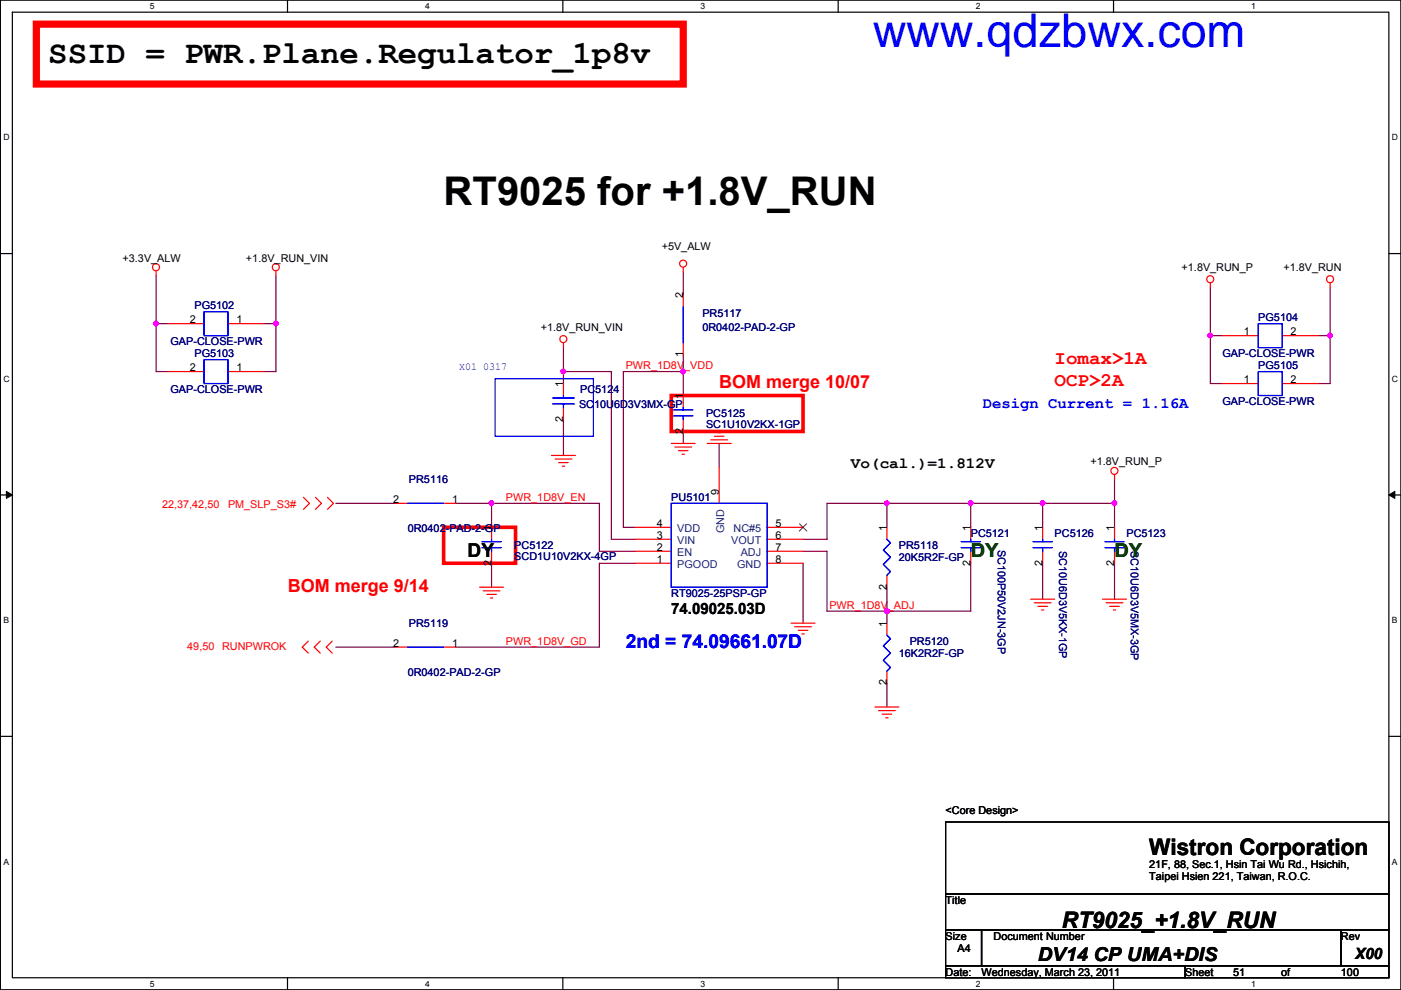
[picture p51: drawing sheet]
<svg xmlns="http://www.w3.org/2000/svg" width="297mm" height="210mm" viewBox="0 0 297 210" stroke-linecap="round" stroke-linejoin="round" font-family="sans-serif">
<defs><g id="words">
<text font-size="9.9" fill="#00f" x="185" y="10">www.qdzbwx.com</text>
<text font-size="8.4" x="94.1" y="43.4">RT9025 for +1.8V_RUN</text>
<text font-size="6.9" x="10.2" y="13.3">SSID = PWR.Plane.Regulator_1p8v</text>
<g font-size="4.8">
<text x="243.7" y="181.3">Wistron Corporation</text>
<text x="225.1" y="196.8">RT9025_+1.8V_RUN</text>
</g>
<g font-size="4.1" fill="#f00">
<text x="223.6" y="77.1">Iomax&gt;1A</text>
<text x="223.6" y="81.8">OCP&gt;2A</text>
</g>
<g font-size="4.1">
<text x="99.1" y="118.1">DY</text>
<text x="220" y="203.7">DV14 CP UMA+DIS</text>
</g>
<g font-size="4.1" fill="#004000">
<text x="205.8" y="118.1">DY</text>
<text x="236.3" y="118.1">DY</text>
</g>
<text font-size="4.1" fill="#00f" x="132.7" y="137.4">2nd = 74.09661.07D</text>
<g font-size="3.8" fill="#f00">
<text x="152.5" y="82.3">BOM merge 10/07</text>
<text x="61" y="125.5">BOM merge 9/14</text>
</g>
<text font-size="3.3" fill="#00f" x="208.4" y="86.6">Design Current = 1.16A</text>
<g font-size="3.3">
<text x="180.4" y="99.3">Vo(cal.)=1.812V</text>
<text x="142.3" y="130.1">74.09025.03D</text>
<text x="287.4" y="203.2">X00</text>
</g>
<g font-size="2.3">
<text x="140.3" y="52.9">+5V_ALW</text>
<text x="26" y="55.5">+3.3V_ALW</text>
<text x="52.2" y="55.5">+1.8V_RUN_VIN</text>
<text x="250.5" y="57.5">+1.8V_RUN_P</text>
<text x="272.1" y="57.5">+1.8V_RUN</text>
<text x="144.8" y="63.3" transform="rotate(-90 144.8 63.3)">2</text>
<text x="40.2" y="68.6">2</text>
<text x="50.1" y="68.6">1</text>
<text x="114.6" y="70.2">+1.8V_RUN_VIN</text>
<text x="263.7" y="71.1">1</text>
<text x="273.6" y="71.1">2</text>
<text x="144.8" y="75.7" transform="rotate(-90 144.8 75.7)">1</text>
<text x="40.2" y="78.7">2</text>
<text x="50.1" y="78.7">1</text>
<text x="119.4" y="82.1" transform="rotate(-90 119.4 82.1)">1</text>
<text x="263.7" y="81.3">1</text>
<text x="273.6" y="81.3">2</text>
<text x="119.4" y="89.5" transform="rotate(-90 119.4 89.5)">2</text>
<text x="144.8" y="84.6" transform="rotate(-90 144.8 84.6)">1</text>
<text x="144.8" y="92" transform="rotate(-90 144.8 92)">2</text>
<text x="231.2" y="98.6">+1.8V_RUN_P</text>
<text x="83.4" y="106.7">2</text>
<text x="95.8" y="106.7">1</text>
<text x="152.4" y="104.9" transform="rotate(-90 152.4 104.9)">9</text>
<text x="104.2" y="112.6" transform="rotate(-90 104.2 112.6)">1</text>
<text x="139.3" y="111.8">4</text>
<text x="164.4" y="111.8">5</text>
<text x="188" y="112.6" transform="rotate(-90 188 112.6)">1</text>
<text x="205.8" y="112.6" transform="rotate(-90 205.8 112.6)">1</text>
<text x="221" y="112.6" transform="rotate(-90 221 112.6)">1</text>
<text x="236.3" y="112.6" transform="rotate(-90 236.3 112.6)">1</text>
<text x="104.2" y="119.9" transform="rotate(-90 104.2 119.9)">2</text>
<text x="139.3" y="119.4">1</text>
<text x="139.3" y="116.8">2</text>
<text x="139.3" y="114.3">3</text>
<text x="164.4" y="114.3">6</text>
<text x="164.4" y="119.4">8</text>
<text x="164.4" y="116.8">7</text>
<text x="205.8" y="119.9" transform="rotate(-90 205.8 119.9)">2</text>
<text x="221" y="119.9" transform="rotate(-90 221 119.9)">2</text>
<text x="236.3" y="119.9" transform="rotate(-90 236.3 119.9)">2</text>
<text x="188" y="125" transform="rotate(-90 188 125)">2</text>
<text x="83.4" y="137.2">2</text>
<text x="95.8" y="137.2">1</text>
<text x="188" y="132.9" transform="rotate(-90 188 132.9)">1</text>
<text x="188" y="145.3" transform="rotate(-90 188 145.3)">2</text>
<text x="200.5" y="172.6">&lt;Core Design&gt;</text>
<text x="243.7" y="184">21F, 88, Sec.1, Hsin Tai Wu Rd., Hsichih,</text>
<text x="200.5" y="191.6">Title</text>
<text x="243.7" y="186.6">Taipei Hsien 221, Taiwan, R.O.C.</text>
<text x="200.5" y="199.2">Size</text>
<text x="203" y="201.8">A4</text>
<text x="210.6" y="199.2">Document Number</text>
<text x="284.3" y="199.2">Rev</text>
<text x="200.5" y="206.8">Date:</text>
<text x="208.1" y="206.8">Wednesday, March 23, 2011</text>
<text x="251.3" y="206.8">Sheet</text>
<text x="261.4" y="206.8">51</text>
<text x="271.6" y="206.8">of</text>
<text x="284.3" y="206.8">100</text>
</g>
<g font-size="2.3" fill="#000080">
<text x="41.2" y="65.6">PG5102</text>
<text x="148.9" y="67.1">PR5117</text>
<text x="148.9" y="70.2">0R0402-PAD-2-GP</text>
<text x="266.8" y="68.2">PG5104</text>
<text x="36.1" y="73.2">GAP-CLOSE-PWR</text>
<text x="41.2" y="75.8">PG5103</text>
<text x="259.2" y="75.8">GAP-CLOSE-PWR</text>
<text x="36.1" y="83.4">GAP-CLOSE-PWR</text>
<text x="123" y="83.4">PC5124</text>
<text x="266.8" y="78.3">PG5105</text>
<text x="122.8" y="86.4">SC10U6D3V3MX-GP</text>
<text x="149.7" y="88.5">PC5125</text>
<text x="259.2" y="85.9">GAP-CLOSE-PWR</text>
<text x="149.7" y="90.8">SC1U10V2KX-1GP</text>
<text x="86.7" y="102.4">PR5116</text>
<text x="142.3" y="106.3">PU5101</text>
<text x="86.4" y="112.9">0R0402-PAD-2-GP</text>
<text x="205.8" y="113.9">PC5121</text>
<text x="223.6" y="113.9">PC5126</text>
<text x="238.8" y="113.9">PC5123</text>
<text x="109" y="116.4">PC5122</text>
<text x="109" y="118.7">SCD1U10V2KX-4GP</text>
<text x="190.6" y="116.4">PR5118</text>
<text x="190.6" y="119">20K5R2F-GP</text>
<text x="211.6" y="116.6" transform="rotate(90 211.6 116.6)">SC100P50V2JN-3GP</text>
<text x="224.5" y="116.9" transform="rotate(90 224.5 116.9)">SC10U6D3V5KX-1GP</text>
<text x="239.8" y="116.9" transform="rotate(90 239.8 116.9)">SC10U6D3V5MX-3GP</text>
<text x="142.3" y="126.6">RT9025-25PSP-GP</text>
<text x="86.7" y="132.9">PR5119</text>
<text x="192.9" y="136.7">PR5120</text>
<text x="86.4" y="143.3">0R0402-PAD-2-GP</text>
<text x="190.6" y="139.3">16K2R2F-GP</text>
</g>
<text font-size="2.3" fill="#00f" x="97.4" y="78.4">X01 0317</text>
<g font-size="2.3" fill="#f00">
<text x="132.7" y="78.3">PWR_1D8V_VDD</text>
<text x="34.4" y="107.8">22,37,42,50</text>
<text x="48.3" y="107.8">PM_SLP_S3#</text>
<text x="107.3" y="106.2">PWR_1D8V_EN</text>
<text x="175.8" y="129.1">PWR_1D8V_ADJ</text>
<text x="39.7" y="137.8">49,50</text>
<text x="47.1" y="137.8">RUNPWROK</text>
<text x="107.3" y="136.7">PWR_1D8V_GD</text>
</g>
<g font-size="2.3" fill="#004080">
<text x="143.6" y="112.9">VDD</text>
<text x="153.5" y="113.1" transform="rotate(-90 153.5 113.1)">GND</text>
<text x="155.5" y="112.9">NC#5</text>
<text x="143.6" y="117.9">EN</text>
<text x="143.6" y="115.4">VIN</text>
<text x="155" y="115.4">VOUT</text>
<text x="157.1" y="117.9">ADJ</text>
<text x="143.6" y="120.5">PGOOD</text>
<text x="156.3" y="120.5">GND</text>
</g>
<g font-size="1.8">
<text x="31.8" y="1.9">5</text>
<text x="90.1" y="1.9">4</text>
<text x="148.5" y="1.9">3</text>
<text x="206.9" y="1.9">2</text>
<text x="265.3" y="1.9">1</text>
<text x=".7" y="29.8">D</text>
<text x="295.1" y="29.8">D</text>
<text x=".7" y="80.9">C</text>
<text x="295.1" y="80.9">C</text>
<text x=".7" y="132.1">B</text>
<text x="295.1" y="132.1">B</text>
<text x=".7" y="183.3">A</text>
<text x="295.1" y="183.3">A</text>
<text x="31.8" y="209.2">5</text>
<text x="90.1" y="209.2">4</text>
<text x="148.5" y="209.2">3</text>
<text x="206.9" y="209.2">2</text>
<text x="265.3" y="209.2">1</text>
</g>
</g></defs>
<path d="M.1 0h296.9v209.8h-296.9zM2.6 2.6h291.9v204.7h-291.9z" fill="none" stroke="#000" stroke-width=".25"/>
<g fill="#fff">
<path d="M31.8 .3h1v2h-1z"/>
<path d="M31.8 207.6h1v1.9h-1z"/>
</g>
<path d="M61 0v2.6M61 207.3v2.5" fill="none" stroke="#000" stroke-width=".25"/>
<g fill="#fff">
<path d="M90.1 .3h1v2h-1z"/>
<path d="M90.1 207.6h1v1.9h-1z"/>
</g>
<path d="M119.3 0v2.6M119.3 207.3v2.5" fill="none" stroke="#000" stroke-width=".25"/>
<g fill="#fff">
<path d="M148.5 .3h1v2h-1z"/>
<path d="M148.5 207.6h1v1.9h-1z"/>
</g>
<path d="M177.7 0v2.6M177.7 207.3v2.5" fill="none" stroke="#000" stroke-width=".25"/>
<g fill="#fff">
<path d="M206.9 .3h1v2h-1z"/>
<path d="M206.9 207.6h1v1.9h-1z"/>
</g>
<path d="M236.1 0v2.6M236.1 207.3v2.5" fill="none" stroke="#000" stroke-width=".25"/>
<g fill="#fff">
<path d="M265.3 .3h.9v2h-.9z"/>
<path d="M265.3 207.6h.9v1.9h-.9z"/>
<path d="M.7 28.2h1.3v1.9h-1.3z"/>
<path d="M295.1 28.2h1.3v1.9h-1.3z"/>
<path d="M.7 79.3h1.3v2h-1.3z"/>
<path d="M295.1 79.3h1.3v2h-1.3z"/>
</g>
<path d="M.1 53.8h2.5M294.5 53.8h2.5" fill="none" stroke="#000" stroke-width=".25"/>
<g fill="#fff">
<path d="M.7 130.5h1.2v2h-1.2z"/>
<path d="M295.1 130.5h1.2v2h-1.2z"/>
</g>
<path d="M.1 104.9h2.5M294.5 104.9h2.5" fill="none" stroke="#000" stroke-width=".25"/>
<path d="M1.4 104.2l1.2 .7-1.2 .8zM294.5 104.9l1.2-.7v1.5z" fill="#000"/>
<path d="M1.4 104.2l1.2 .7-1.2 .8zM294.5 104.9l1.2-.7v1.5z" fill="none" stroke="#000" stroke-width=".21"/>
<g fill="#fff">
<path d="M.7 181.7h1.2v2h-1.2z"/>
<path d="M295.1 181.7h1.2v2h-1.2z"/>
</g>
<path d="M.1 156.1h2.5M294.5 156.1h2.5" fill="none" stroke="#000" stroke-width=".25"/>
<path d="M282 71.2v10.1M221.1 106.7h15.2" fill="none" stroke="#800040" stroke-width=".25"/>
<circle cx="221" cy="106.7" r=".49" fill="#f0f"/>
<circle cx="221" cy="106.7" r=".49" fill="none" stroke="#f0f" stroke-width=".25"/>
<path d="M127.1 106.7v10.2h7.6M129.6 114.3h5.1M170.3 119.4v12.7M175.3 129.6h12.7v2.5" fill="none" stroke="#800040" stroke-width=".25"/>
<circle cx="188" cy="129.6" r=".49" fill="#f0f"/>
<circle cx="188" cy="129.6" r=".49" fill="none" stroke="#f0f" stroke-width=".25"/>
<path d="M119.5 88.9v7.7M205.8 106.7h15.3" fill="none" stroke="#800040" stroke-width=".25"/>
<circle cx="205.8" cy="106.7" r=".49" fill="#f0f"/>
<circle cx="205.8" cy="106.7" r=".49" fill="none" stroke="#f0f" stroke-width=".25"/>
<path d="M144.9 78.8v5.1M221.1 119.4v7.6M96.6 137.2h30.5" fill="none" stroke="#800040" stroke-width=".25"/>
<circle cx="144.8" cy="78.8" r=".49" fill="#f0f"/>
<circle cx="144.8" cy="78.8" r=".49" fill="none" stroke="#f0f" stroke-width=".25"/>
<path d="M119.5 78.8v2.5" fill="none" stroke="#800040" stroke-width=".25"/>
<circle cx="119.4" cy="78.8" r=".49" fill="#f0f"/>
<circle cx="119.4" cy="78.8" r=".49" fill="none" stroke="#f0f" stroke-width=".25"/>
<path d="M236.3 101.6v5.1" fill="none" stroke="#800040" stroke-width=".25"/>
<circle cx="236.3" cy="106.7" r=".49" fill="#f0f"/>
<circle cx="236.3" cy="106.7" r=".49" fill="none" stroke="#f0f" stroke-width=".25"/>
<path d="M188 129.6h17.8" fill="none" stroke="#800040" stroke-width=".25"/>
<circle cx="188" cy="129.6" r=".49" fill="#f0f"/>
<circle cx="188" cy="129.6" r=".49" fill="none" stroke="#f0f" stroke-width=".25"/>
<path d="M129.6 78.8v35.5M144.9 78.8h-12.7v33M144.9 91.5v2.5M152.5 94v5.1M134.7 119.4h-7.6v17.8M175.3 116.9v12.7M205.8 111.8v-5.1h-30.5v7.6h-5M205.8 119.4v10.2M71.2 137.2h12.7" fill="none" stroke="#800040" stroke-width=".25"/>
<circle cx="188" cy="106.7" r=".49" fill="#f0f"/>
<circle cx="188" cy="106.7" r=".49" fill="none" stroke="#f0f" stroke-width=".25"/>
<path d="M104.2 106.7h22.9M170.3 116.9h5M188 106.7v5.1M221.1 106.7v5.1" fill="none" stroke="#800040" stroke-width=".25"/>
<circle cx="104.2" cy="106.7" r=".49" fill="#f0f"/>
<circle cx="104.2" cy="106.7" r=".49" fill="none" stroke="#f0f" stroke-width=".25"/>
<path d="M119.5 73.7v5.1h10.1M144.9 75.2v3.6M256.6 61v10.2M279.5 81.3h2.5M71.2 106.7h12.7M96.6 106.7h7.6v5.1M104.2 119.4v5.1M132.2 111.8h2.5M236.3 106.7v5.1M236.3 119.4v7.6M188 124.5v5.1M188 144.8v5.1" fill="none" stroke="#800040" stroke-width=".25"/>
<circle cx="256.6" cy="71.1" r=".49" fill="#f0f"/>
<circle cx="256.6" cy="71.1" r=".49" fill="none" stroke="#f0f" stroke-width=".25"/>
<path d="M259.2 71.2h-2.6v10.1h2.6M282 61v10.2h-2.5" fill="none" stroke="#800040" stroke-width=".25"/>
<circle cx="282" cy="71.1" r=".49" fill="#f0f"/>
<circle cx="282" cy="71.1" r=".49" fill="none" stroke="#f0f" stroke-width=".25"/>
<path d="M58.5 58.5v10.1" fill="none" stroke="#800040" stroke-width=".25"/>
<circle cx="58.5" cy="68.6" r=".49" fill="#f0f"/>
<circle cx="58.5" cy="68.6" r=".49" fill="none" stroke="#f0f" stroke-width=".25"/>
<path d="M33.1 58.5v10.1M33.1 68.6h2.5M33.1 68.6v10.2h2.5M56 68.6h2.5v10.2h-2.5" fill="none" stroke="#800040" stroke-width=".25"/>
<circle cx="33.1" cy="68.6" r=".49" fill="#f0f"/>
<circle cx="33.1" cy="68.6" r=".49" fill="none" stroke="#f0f" stroke-width=".25"/>
<path d="M144.9 57.7v4.8" fill="none" stroke="#800040" stroke-width=".25"/>
<g fill="none" stroke="#f00" stroke-width=".25">
<path d="M33.1 57.4v1.1M58.5 57.4v1.1M144.9 56.7v1M256.6 60v1M282 60v1M35.6 78.8h7.7M35.6 68.6h7.7M48.3 78.8h7.7M48.3 68.6h7.7M119.5 72.7v1M144.9 62.5v2.6M144.9 72.7v2.5"/>
<path d="M259.2 71.2h7.6M271.9 71.2h7.6M116.9 96.6h5.1M117.7 97.3h3.5M118.4 98.1h2.1M119.2 98.8h.5M119.5 81.3v2.6M119.5 86.4v2.5M142.3 94h5.1M143.1 94.8h3.5M143.8 95.5h2.1M144.6 96.3h.5"/>
<path d="M144.9 83.9v2.5M144.9 88.9v2.6M149.9 94h5.1M150.7 93.3h3.6M151.5 92.5h2M152.2 91.7h.5M152.5 99.1v7.6M259.2 81.3h7.6M271.9 81.3h7.6M64.3 105.5l1.3 1.2-1.3 1.3M66.9 105.5l1.3 1.2-1.3 1.3M69.4 105.5l1.3 1.2-1.3 1.3"/>
<path d="M83.9 106.7h2.5M94.1 106.7h2.5M104.2 111.8v2.5M104.2 116.9v2.5M134.7 119.4h7.6M134.7 116.9h7.6M134.7 114.3h7.6M134.7 111.8h7.6M162.6 119.4h7.7M162.6 116.9h7.7M162.6 114.3h7.7M162.6 111.8h7.7"/>
<path d="M188 111.8v2.5M205.8 111.8v2.5M205.8 116.9v2.5M221.1 111.8v2.5M221.1 116.9v2.5M236.3 100.6v1M236.3 111.8v2.5M236.3 116.9v2.5M65.4 135.9l-1.3 1.3 1.3 1.3M67.9 135.9l-1.3 1.3 1.3 1.3M70.4 135.9l-1.2 1.3 1.2 1.3M83.9 137.2h2.5"/>
<path d="M94.1 137.2h2.5M101.7 124.5h5.1M102.4 125.3h3.6M103.2 126h2M104 126.8h.5M167.7 132.1h5.1M168.5 132.9h3.5M169.2 133.6h2.1M170 134.4h.5M188 122v2.5M188 132.1v2.6M218.5 127h5.1"/>
<path d="M219.3 127.8h3.5M220 128.6h2.1M220.8 129.3h.5M233.8 127h5M234.5 127.8h3.6M235.3 128.6h2M236 129.3h.6M185.5 149.9h5.1M186.3 150.7h3.5M187 151.4h2.1M187.8 152.2h.5M188 142.3v2.5"/>
<circle cx="33.1" cy="56.7" r=".75"/>
<circle cx="58.5" cy="56.7" r=".75"/>
<circle cx="144.8" cy="55.9" r=".75"/>
<circle cx="256.6" cy="59.2" r=".75"/>
<circle cx="282" cy="59.2" r=".75"/>
<circle cx="119.4" cy="71.9" r=".75"/>
<circle cx="236.3" cy="99.8" r=".75"/>
</g>
<path d="M200.5 174.3h94v15.2h-94zM200.5 189.5h94v7.6h-94zM200.5 197.1h7.6v7.7h-7.6zM208.1 197.1h76.2v7.7h-76.2zM284.3 197.1h10.2v7.7h-10.2zM200.5 204.8h50.8v2.5h-50.8zM251.3 204.8h43.2v2.5h-43.2z" fill="none" stroke="#000" stroke-width=".25"/>
<path d="M7.7 5.1h137.2v12.7h-137.2z" fill="none" stroke="#f00" stroke-width="1.5"/>
<path d="M142.3 83.9h28v7.6h-28zM94.1 111.8h15.2v7.6h-15.2z" fill="none" stroke="#f00" stroke-width=".76"/>
<g fill="none" stroke="#00f" stroke-width=".25">
<path d="M43.3 76.2h5v5.1h-5zM43.3 66.1h5v5.1h-5zM144.9 65.1v7.6M266.8 78.8h5.1v5.1h-5.1zM266.8 68.6h5.1v5.1h-5.1zM105 80.3h20.8v12.2h-20.8zM117.2 85.6h4.5M117.2 84.4h4.5M119.5 83.9v.5M119.5 85.6v.8M142.8 86.9h4.1M142.8 88.2h4.1"/>
<path d="M144.9 86.4v.5M144.9 88.2v.7M86.4 106.7h7.7M102.2 116.1h4.1M102.2 114.9h4.1M104.2 114.3v.6M104.2 116.1v.8M142.3 106.7h20.3v17.8h-20.3zM188 114.3l.8 .8-1.5 1.5 1.5 1.6-1.5 1.5 1.5 1.5-.8 .8M203.8 114.9h4.1M203.8 116.1h4.1M205.8 114.3v.6"/>
<path d="M205.8 116.1v.8M219 114.9h4.1M219 116.1h4.1M221.1 114.3v.6M221.1 116.1v.8M234.3 114.9h4M234.3 116.1h4M236.3 114.3v.6M236.3 116.1v.8M86.4 137.2h7.7M188 134.7l.8 .7-1.5 1.5 1.5 1.6-1.5 1.5 1.5 1.5-.8 .8"/>
</g>
<path d="M169.5 111l1.6 1.6M171 111l-1.5 1.6" fill="none" stroke="#804000" stroke-width=".21"/>
<circle cx="221" cy="106.7" r=".49" fill="#f0f"/>
<circle cx="221" cy="106.7" r=".49" fill="none" stroke="#f0f" stroke-width=".25"/>
<circle cx="188" cy="129.6" r=".49" fill="#f0f"/>
<circle cx="188" cy="129.6" r=".49" fill="none" stroke="#f0f" stroke-width=".25"/>
<circle cx="205.8" cy="106.7" r=".49" fill="#f0f"/>
<circle cx="205.8" cy="106.7" r=".49" fill="none" stroke="#f0f" stroke-width=".25"/>
<circle cx="144.8" cy="78.8" r=".49" fill="#f0f"/>
<circle cx="144.8" cy="78.8" r=".49" fill="none" stroke="#f0f" stroke-width=".25"/>
<circle cx="119.4" cy="78.8" r=".49" fill="#f0f"/>
<circle cx="119.4" cy="78.8" r=".49" fill="none" stroke="#f0f" stroke-width=".25"/>
<circle cx="236.3" cy="106.7" r=".49" fill="#f0f"/>
<circle cx="236.3" cy="106.7" r=".49" fill="none" stroke="#f0f" stroke-width=".25"/>
<circle cx="188" cy="129.6" r=".49" fill="#f0f"/>
<circle cx="188" cy="129.6" r=".49" fill="none" stroke="#f0f" stroke-width=".25"/>
<circle cx="188" cy="106.7" r=".49" fill="#f0f"/>
<circle cx="188" cy="106.7" r=".49" fill="none" stroke="#f0f" stroke-width=".25"/>
<circle cx="104.2" cy="106.7" r=".49" fill="#f0f"/>
<circle cx="104.2" cy="106.7" r=".49" fill="none" stroke="#f0f" stroke-width=".25"/>
<circle cx="256.6" cy="71.1" r=".49" fill="#f0f"/>
<circle cx="256.6" cy="71.1" r=".49" fill="none" stroke="#f0f" stroke-width=".25"/>
<circle cx="282" cy="71.1" r=".49" fill="#f0f"/>
<circle cx="282" cy="71.1" r=".49" fill="none" stroke="#f0f" stroke-width=".25"/>
<circle cx="58.5" cy="68.6" r=".49" fill="#f0f"/>
<circle cx="58.5" cy="68.6" r=".49" fill="none" stroke="#f0f" stroke-width=".25"/>
<circle cx="33.1" cy="68.6" r=".49" fill="#f0f"/>
<circle cx="33.1" cy="68.6" r=".49" fill="none" stroke="#f0f" stroke-width=".25"/>
<use href="#words"/>
</svg>
